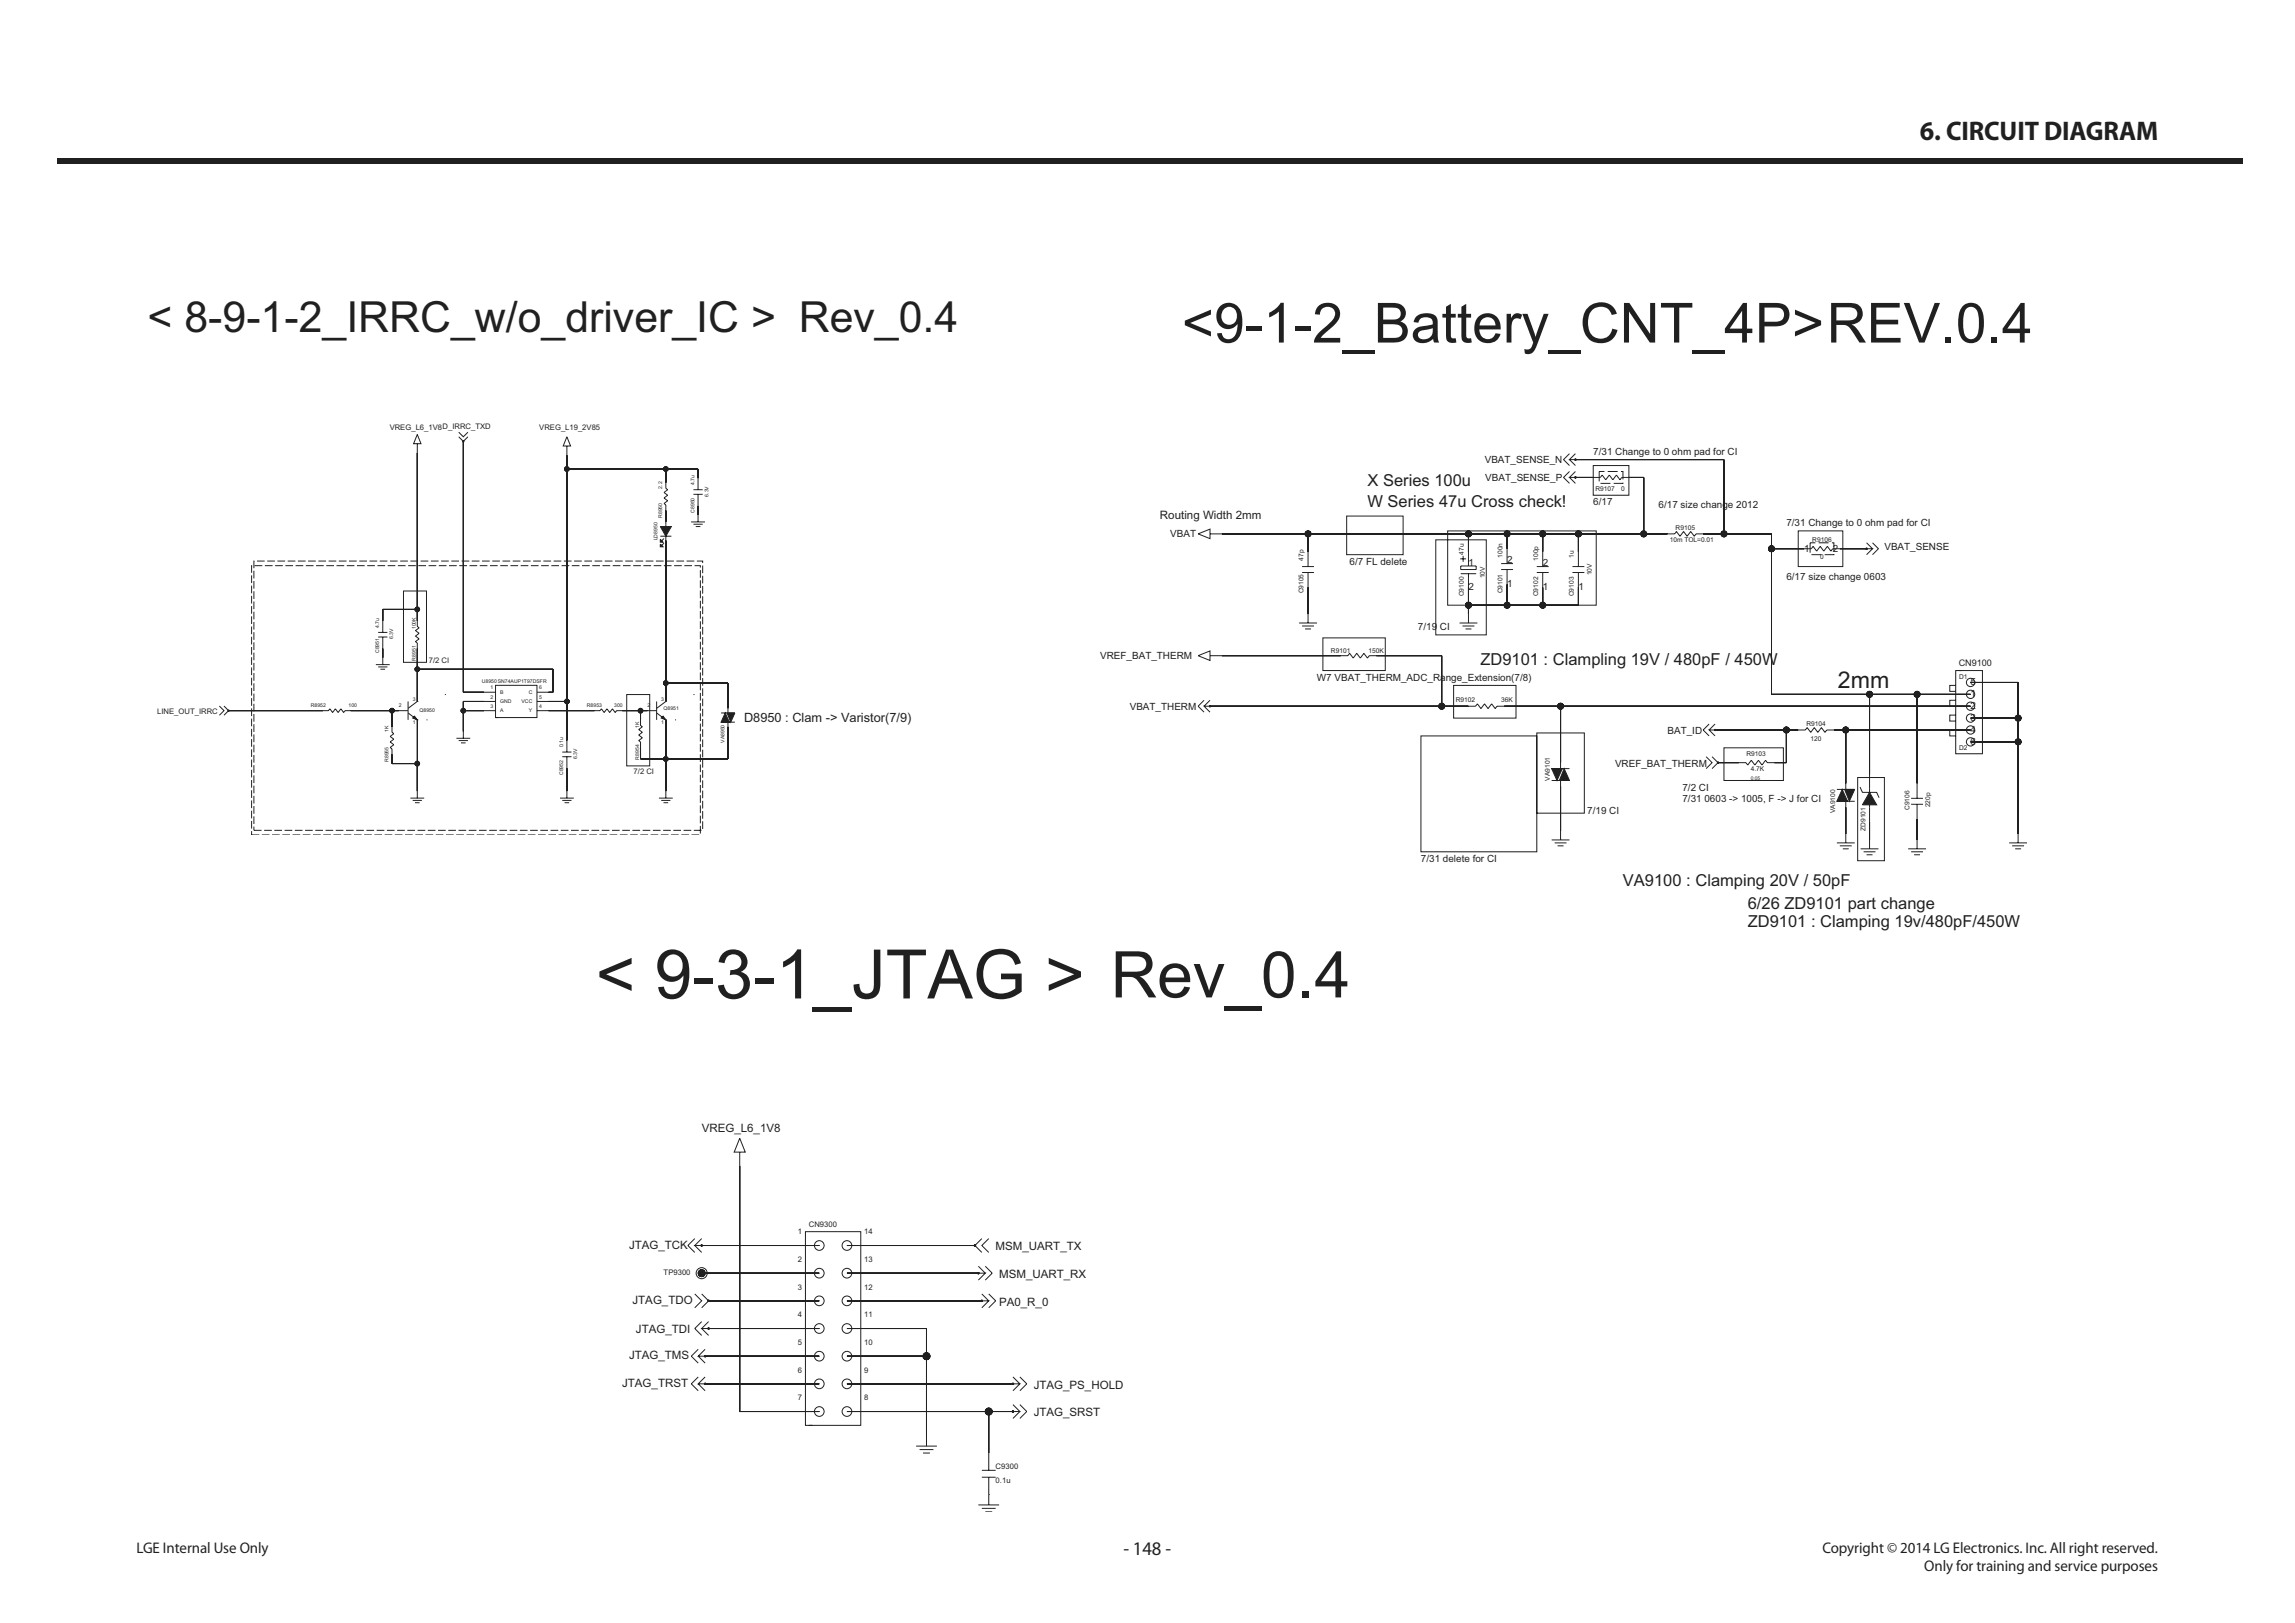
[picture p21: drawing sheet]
<svg xmlns="http://www.w3.org/2000/svg" width="420mm" height="297mm" viewBox="0 0 420 297" stroke-linecap="round" stroke-linejoin="round" font-family="sans-serif">
<defs><g id="words">
<text font-size="12.5" fill="#231f20" x="109" y="182.7">&lt; 9-3-1_JTAG &gt; Rev_0.4</text>
<text font-size="10.1" fill="#231f20" x="216.3" y="62.7">&lt;9-1-2_Battery_CNT_4P&gt;REV.0.4</text>
<text font-size="7.8" fill="#231f20" x="27" y="60.7">&lt; 8-9-1-2_IRRC_w/o_driver_IC &gt; Rev_0.4</text>
<text font-size="4.9" fill="#231f20" x="351.4" y="25.7">6. CIRCUIT DIAGRAM</text>
<text font-size="4.2" fill="#231f20" x="336.4" y="125.9">2mm</text>
<text font-size="3.5" fill="#231f20" x="205.6" y="284.6">- 148 -</text>
<g font-size="3" fill="#231f20">
<text x="250.3" y="89">X Series 100u</text>
<text x="250.3" y="92.8">W Series 47u Cross check!</text>
<text x="270.9" y="121.6">ZD9101 : Clampling 19V / 480pF / 450W</text>
<text x="297" y="162.1">VA9100 : Clamping 20V / 50pF</text>
<text x="319.8" y="166.4">6/26 ZD9101 part change</text>
<text x="319.8" y="169.7">ZD9101 : Clamping 19v/480pF/450W</text>
</g>
<g font-size="2.8" fill="#231f20">
<text x="25" y="284.1">LGE Internal Use Only</text>
<text x="333.5" y="284.1">Copyright © 2014 LG Electronics. Inc. All right reserved.</text>
<text x="352.2" y="287.5">Only for training and service purposes</text>
</g>
<text font-size="2.3" fill="#231f20" x="136.2" y="132.2">D8950 : Clam -&gt; Varistor(7/9)</text>
<g font-size="2.1" fill="#231f20">
<text x="212.3" y="95">Routing Width 2mm</text>
<text x="128.4" y="207.2">VREG_L6_1V8</text>
<text x="115.1" y="228.5">JTAG_TCK</text>
<text x="182.2" y="228.8">MSM_UART_TX</text>
<text x="182.8" y="233.9">MSM_UART_RX</text>
<text x="115.8" y="238.6">JTAG_TDO</text>
<text x="182.8" y="238.9">PA0_R_0</text>
<text x="116.4" y="244">JTAG_TDI</text>
<text x="115.1" y="248.8">JTAG_TMS</text>
<text x="113.9" y="253.8">JTAG_TRST</text>
<text x="189.2" y="254.1">JTAG_PS_HOLD</text>
<text x="189.2" y="259.2">JTAG_SRST</text>
</g>
<g font-size="1.8" fill="#231f20">
<text x="291.6" y="83.2">7/31 Change to 0 ohm pad for CI</text>
<text x="271.7" y="84.7">VBAT_SENSE_N</text>
<text x="271.8" y="88">VBAT_SENSE_P</text>
<text x="291.6" y="92.5">6/17</text>
<text x="303.5" y="93">6/17 size change 2012</text>
<text x="214.2" y="98.3">VBAT</text>
<text x="326.9" y="96.3">7/31 Change to 0 ohm pad for CI</text>
<text x="330.2" y="100.9">1</text>
<text x="335.4" y="100.9">2</text>
<text x="344.9" y="100.6">VBAT_SENSE</text>
<text x="247" y="103.4">6/7 FL delete</text>
<text x="268.7" y="108">2</text>
<text x="268.7" y="103.6">1</text>
<text x="275.8" y="107.5">1</text>
<text x="275.8" y="103.1">2</text>
<text x="282.3" y="108">1</text>
<text x="282.3" y="103.6">2</text>
<text x="288.9" y="108">1</text>
<text x="326.9" y="106.1">6/17 size change 0603</text>
<text x="259.5" y="115.3">7/19 CI</text>
<text x="201.3" y="120.6">VREF_BAT_THERM</text>
<text x="241" y="124.6">W7 VBAT_THERM_ADC_Range_Extension(7/8)</text>
<text x="360.6" y="125.4">5</text>
<text x="206.8" y="130">VBAT_THERM</text>
<text x="360.6" y="131.9">3</text>
<text x="360.6" y="129.7">2</text>
<text x="360.6" y="127.6">1</text>
<text x="305.2" y="134.3">BAT_ID</text>
<text x="360.6" y="134.1">4</text>
<text x="360.6" y="136.3">6</text>
<text x="295.6" y="140.3">VREF_BAT_THERM</text>
<text x="290.5" y="149">7/19 CI</text>
<text x="307.9" y="144.8">7/2 CI</text>
<text x="307.9" y="146.8">7/31 0603 -&gt; 1005, F -&gt; J for CI</text>
<text x="260" y="157.7">7/31 delete for CI</text>
</g>
<text font-size="1.7" fill="#231f20" x="358.5" y="121.9">CN9100</text>
<g font-size="1.4" fill="#231f20">
<text x="71.3" y="78.6">VREG_L6_1V8D_IRRC_TXD</text>
<text x="98.7" y="78.6">VREG_L19_2V85</text>
<text x="78.5" y="121.4">7/2 CI</text>
<text x="28.8" y="130.6">LINE_OUT_IRRC</text>
<text x="116" y="141.6">7/2 CI</text>
<text x="146" y="225.9">1</text>
<text x="148" y="224.5">CN9300</text>
<text x="158.2" y="225.9">14</text>
<text x="121.5" y="233.4">TP9300</text>
<text x="146" y="231">2</text>
<text x="158.2" y="231">13</text>
<text x="146" y="236">3</text>
<text x="158.2" y="236">12</text>
<text x="146" y="241.1">4</text>
<text x="158.2" y="241.1">11</text>
<text x="146" y="251.2">6</text>
<text x="146" y="246.1">5</text>
<text x="158.2" y="251.2">9</text>
<text x="158.2" y="246.1">10</text>
<text x="146" y="256.3">7</text>
<text x="158.2" y="256.3">8</text>
<text x="182.2" y="268.8">C9300</text>
<text x="182.2" y="271.3">0.1u</text>
</g>
<g font-size="1.2" fill="#231f20">
<text x="292" y="89.9">R9107</text>
<text x="296.7" y="89.9">0</text>
<text x="267.9" y="101.5" transform="rotate(-90 267.9 101.5)">47u</text>
<text x="305.6" y="99.1">10m TOL=0.01</text>
<text x="306.6" y="96.9">R9105</text>
<text x="331.7" y="99.1">R9106</text>
<text x="238.5" y="102.6" transform="rotate(-90 238.5 102.6)">47p</text>
<text x="271.7" y="105.9" transform="rotate(-90 271.7 105.9)">10V</text>
<text x="275" y="102" transform="rotate(-90 275 102)">100n</text>
<text x="281.5" y="102.6" transform="rotate(-90 281.5 102.6)">100p</text>
<text x="288" y="102" transform="rotate(-90 288 102)">1u</text>
<text x="291.3" y="105.3" transform="rotate(-90 291.3 105.3)">10V</text>
<text x="333.1" y="102.4">0</text>
<text x="238.5" y="108.6" transform="rotate(-90 238.5 108.6)">C9105</text>
<text x="267.9" y="109.1" transform="rotate(-90 267.9 109.1)">C9100</text>
<text x="275" y="108.6" transform="rotate(-90 275 108.6)">C9101</text>
<text x="281.5" y="109.1" transform="rotate(-90 281.5 109.1)">C9102</text>
<text x="288" y="109.1" transform="rotate(-90 288 109.1)">C9103</text>
<text x="243.6" y="119.4">R9101</text>
<text x="250.4" y="119.4">150K</text>
<text x="358.5" y="124.2">D1</text>
<text x="266.4" y="128.5">R9102</text>
<text x="274.7" y="128.5">36K</text>
<text x="330.6" y="132.8">R9104</text>
<text x="331.3" y="135.5">120</text>
<text x="358.5" y="137.3">D2</text>
<text x="283.7" y="142.8" transform="rotate(-90 283.7 142.8)">VA9101</text>
<text x="319.6" y="138.3">R9103</text>
<text x="320.4" y="141.2">4.7K</text>
<text x="335.8" y="148.8" transform="rotate(-90 335.8 148.8)">VA9100</text>
<text x="349.4" y="148.3" transform="rotate(-90 349.4 148.3)">C9106</text>
<text x="353.2" y="147.7" transform="rotate(-90 353.2 147.7)">220p</text>
<text x="341.4" y="152" transform="rotate(-90 341.4 152)">ZD9101</text>
</g>
<g font-size=".9" fill="#231f20">
<text x="121.2" y="89.4" transform="rotate(-90 121.2 89.4)">2.2</text>
<text x="127.1" y="88.8" transform="rotate(-90 127.1 88.8)">4.7u</text>
<text x="121.2" y="94.8" transform="rotate(-90 121.2 94.8)">R8950</text>
<text x="127.1" y="93.8" transform="rotate(-90 127.1 93.8)">C8950</text>
<text x="129.7" y="90.9" transform="rotate(-90 129.7 90.9)">6.3V</text>
<text x="120.3" y="98.9" transform="rotate(-90 120.3 98.9)">LD8950</text>
<text x="69.4" y="119.5" transform="rotate(-90 69.4 119.5)">C8951</text>
<text x="69.4" y="114.9" transform="rotate(-90 69.4 114.9)">4.7u</text>
<text x="72" y="117" transform="rotate(-90 72 117)">6.3V</text>
<text x="76.1" y="115.2" transform="rotate(-90 76.1 115.2)">100K</text>
<text x="76.1" y="120.9" transform="rotate(-90 76.1 120.9)">R8951</text>
<text x="88.2" y="124.9">U8950 SN74AUP1T97DSFR</text>
<text x="56.9" y="129.5">R8952</text>
<text x="63.8" y="129.5">100</text>
<text x="73" y="129.5">2</text>
<text x="75.5" y="128.2">3</text>
<text x="76.8" y="130.3">Q8950</text>
<text x="89.7" y="126.2">1</text>
<text x="89.7" y="127.9">2</text>
<text x="89.7" y="129.5">3</text>
<text x="91.5" y="127">B</text>
<text x="91.5" y="128.7">GND</text>
<text x="91.5" y="130.4">A</text>
<text x="95.4" y="128.7">VCC</text>
<text x="96.7" y="127">C</text>
<text x="96.8" y="130.4">Y</text>
<text x="98.7" y="127.9">5</text>
<text x="98.7" y="129.5">4</text>
<text x="98.7" y="126.2">6</text>
<text x="107.4" y="129.5">R8953</text>
<text x="112.4" y="129.4">300</text>
<text x="118.5" y="129.5">2</text>
<text x="121" y="128.2">3</text>
<text x="121.4" y="129.9">Q8951</text>
<text x="71.1" y="134" transform="rotate(-90 71.1 134)">1K</text>
<text x="75.5" y="132.4">1</text>
<text x="103.1" y="136.8" transform="rotate(-90 103.1 136.8)">0.1u</text>
<text x="117" y="133.2" transform="rotate(-90 117 133.2)">1K</text>
<text x="121" y="132.4">1</text>
<text x="132.6" y="135.9" transform="rotate(-90 132.6 135.9)">VA8950</text>
<text x="71.1" y="139.4" transform="rotate(-90 71.1 139.4)">R8955</text>
<text x="103.1" y="141.8" transform="rotate(-90 103.1 141.8)">C8952</text>
<text x="105.7" y="138.9" transform="rotate(-90 105.7 138.9)">6.3V</text>
<text x="117" y="139" transform="rotate(-90 117 139)">R8954</text>
<text x="320.4" y="142.7">0.05</text>
</g>
</g></defs>
<path d="M10.4 29h400v1h-400z" fill="#231f20"/>
<path d="M133.2 129.6v.9M133.2 132.2v.8" fill="none" stroke="#231f20" stroke-width=".18"/>
<path d="M133.1 130.5h1.4l-.8 1.7z" fill-rule="evenodd" fill="#231f20"/>
<path d="M133.1 130.5h1.4l-.8 1.7z" fill="none" stroke="#231f20" stroke-width=".18"/>
<path d="M132.7 130.5l.8 1.7h-1.5z" fill-rule="evenodd" fill="#231f20"/>
<g fill="none" stroke="#231f20" stroke-width=".18">
<path d="M76.4 79.5l.6 1.7h-1.3zM103.7 79.9l.7 1.7h-1.3zM76.4 81.2v1.7M103.7 81.6v1.7M121.9 88.4v1l.3 .2-.7 .5 .7 .5-.7 .5 .7 .5-.7 .5 .4 .3v1M126.9 89.6h1.7M126.9 90.5h1.7M127.7 87.5v2.1M127.7 90.5v2.1M59.1 130h1l.3-.3 .5 .7 .5-.7 .5 .7 .5-.7 .5 .7 .2-.4h1.1M71.7 133v1l.4 .3-.7 .5 .7 .5-.7 .5 .7 .5-.7 .5 .3 .2v1M102.9 137.6h1.7"/>
<path d="M102.9 138.5h1.7M103.7 135.5v2.1M103.7 138.5v2.1M118.5 130h1.7M120.2 128.4v3.3M132 130.5h2.5M132 132.2h2.5M132.7 130.5l.8 1.7h-1.5z"/>
</g>
<path d="M121 131.4l.3-.3 .6 .6z" fill-rule="evenodd" fill="#231f20"/>
<g fill="none" stroke="#231f20" stroke-width=".18">
<path d="M69.2 115.7h1.7M69.2 116.6h1.7M70.1 113.6v2.1M70.1 116.6v2.1M68.8 121.6h2.5M69.2 122h1.7M69.6 122.5h.9M70.1 120.4v1.2M73 130h1.7M74.7 128.4v3.3M83.5 135.1h2.6M83.9 135.5h1.7"/>
<path d="M84.4 135.9h.8M84.8 133.8v1.3M120.2 130.5l1.7 1.2M121 131.4l.3-.3 .6 .6zM121.9 128.4h.1M121.9 131.7h.1M121.9 128.4l-1.7 1.2M123.5 131.7h.1M126.9 127.1h.1M75.1 146.1h2.5M75.5 146.5h1.7M75.9 146.9h.9"/>
<path d="M76.4 144.8v1.3M102.5 146.1h2.5M102.9 146.5h1.7M103.3 146.9h.9M103.7 144.8v1.3"/>
</g>
<path d="M75.5 131.4l.4-.3 .5 .6z" fill-rule="evenodd" fill="#231f20"/>
<g fill="none" stroke="#231f20" stroke-width=".18">
<path d="M121.9 95.5v.4M121.9 98.5v.4M126.5 95.5h2.5M126.9 95.9h1.7M127.3 96.4h.9M127.7 94.2v1.3M74.7 130.5l1.7 1.2M75.5 131.4l.4-.3 .5 .6zM76.4 128.4h.1M76.4 131.7h.1M76.4 128.4l-1.7 1.2M78.1 131.7h.1"/>
<path d="M81.4 127.1h.1M88.6 126.7h2.1M88.6 128.4h2.1M88.6 130h2.1M90.7 125.4h7.6v5.9h-7.6zM90.7 131.3h.4M98.3 126.7h2.1M98.3 128.4h2.1M98.3 130h2.1M120.6 146.1h2.5M121 146.5h1.7M121.4 146.9h.9"/>
<path d="M121.9 144.8v1.3"/>
</g>
<path d="M120.8 96.4h2.1l-1 1.7z" fill-rule="evenodd" fill="#231f20"/>
<path d="M120.8 96.4h2.1l-1 1.7zM120.8 98.1h2.1M121.9 95.9v.5M121.9 98v.5" fill="none" stroke="#231f20" stroke-width=".18"/>
<path d="M120.8 98.7l.5 .5h-.5z" fill-rule="evenodd" fill="#231f20"/>
<path d="M120.8 98.7l.5 .5h-.5zM121.5 98.5l-.4 .5" fill="none" stroke="#231f20" stroke-width=".18"/>
<path d="M120.8 99.6l.5 .5h-.5z" fill-rule="evenodd" fill="#231f20"/>
<path d="M120.8 99.6l.5 .5h-.5zM121.5 99.4l-.4 .4M40.1 129.2l.9 .8-.9 .9M41 129.2l.8 .8-.8 .9" fill="none" stroke="#231f20" stroke-width=".18"/>
<circle cx="41.8" cy="130" r=".08" fill="#231f20"/>
<g fill="none" stroke="#231f20" stroke-width=".18">
<path d="M83.9 79.1l.9 .8 .8-.8M83.9 79.9l.9 .9 .8-.9"/>
<circle cx="41.8" cy="130" r=".08"/>
</g>
<circle cx="84.8" cy="80.8" r=".08" fill="#231f20"/>
<g fill="none" stroke="#231f20" stroke-width=".18">
<path d="M76.4 113.6v1l.3 .3-.7 .5 .7 .5-.7 .5 .7 .5-.7 .5 .4 .3v1M108.8 130h1l.3-.3 .5 .7 .5-.7 .5 .7 .5-.7 .5 .7 .2-.4h1.1M117.2 131.7v1l.4 .3-.7 .5 .7 .5-.7 .5 .7 .5-.7 .5 .3 .3v1"/>
<circle cx="84.8" cy="80.8" r=".08"/>
</g>
<path d="M127.7 92.6v1.6z" fill="#231f20"/>
<path d="M127.7 92.6v1.6zM127.7 92.6v1.6M84.8 130h3.8zM84.8 128.4h3.8zM84.8 130h3.8M84.8 128.4h3.8M103.7 140.6v4.2zM103.7 140.6v4.2" fill="none" stroke="#231f20" stroke-width=".18"/>
<path d="M84.8 128.4v1.6z" fill="#231f20"/>
<path d="M84.8 128.4v1.6zM84.8 130v3.8zM84.8 128.4v5.4" fill="none" stroke="#231f20" stroke-width=".18"/>
<circle cx="84.8" cy="130" r=".42" fill="#231f20"/>
<circle cx="84.8" cy="130" r=".42" fill="none" stroke="#231f20" stroke-width=".18"/>
<path d="M70.1 118.7v1.7z" fill="#231f20"/>
<path d="M70.1 118.7v1.7zM70.1 118.7v1.7M71.7 139.7h4.7zM71.7 139.7h4.7M76.4 139.7v5.1zM76.4 131.7v8zM76.4 131.7v13.1" fill="none" stroke="#231f20" stroke-width=".18"/>
<path d="M71.7 138v1.7z" fill="#231f20"/>
<path d="M71.7 138v1.7zM71.7 138v1.7" fill="none" stroke="#231f20" stroke-width=".18"/>
<circle cx="76.4" cy="139.7" r=".42" fill="#231f20"/>
<g fill="none" stroke="#231f20" stroke-width=".18">
<path d="M117.2 136.8v2.1zM117.2 136.8v2.1h16M117.2 138.9h4.7zM121.9 138.9h11.3zM121.9 131.7v7.2zM121.9 138.9v5.9zM121.9 131.7v13.1M133.2 133v5.9zM133.2 133v5.9"/>
<circle cx="76.4" cy="139.7" r=".42"/>
</g>
<circle cx="121.9" cy="138.9" r=".42" fill="#231f20"/>
<g fill="none" stroke="#231f20" stroke-width=".18">
<path d="M76.4 82.9v28.6zM76.4 82.9v30.7M84.8 80.8v45.9zM84.8 80.8v45.9h3.8M70.1 111.5v2.1zM70.1 111.5v2.1M70.1 111.5h6.3zM70.1 111.5h6.3M76.4 111.5v2.1zM84.8 126.7h3.8z"/>
<circle cx="121.9" cy="138.9" r=".42"/>
</g>
<circle cx="76.4" cy="111.5" r=".42" fill="#231f20"/>
<g fill="none" stroke="#231f20" stroke-width=".18">
<path d="M103.7 83.3v2.5zM103.7 85.8v42.6zM103.7 83.3v52.2M103.7 85.8h18.2zM103.7 85.8h24M121.9 85.8v2.6zM121.9 85.8v2.6M121.9 85.8h5.8zM100.4 128.4h3.3zM100.4 128.4h3.3M103.7 128.4v7.1z"/>
<circle cx="76.4" cy="111.5" r=".42"/>
</g>
<path d="M127.7 85.8v1.7z" fill="#231f20"/>
<path d="M127.7 85.8v1.7zM127.7 85.8v1.7" fill="none" stroke="#231f20" stroke-width=".18"/>
<circle cx="103.7" cy="128.4" r=".42" fill="#231f20"/>
<circle cx="103.7" cy="128.4" r=".42" fill="none" stroke="#231f20" stroke-width=".18"/>
<circle cx="103.7" cy="85.8" r=".42" fill="#231f20"/>
<circle cx="103.7" cy="85.8" r=".42" fill="none" stroke="#231f20" stroke-width=".18"/>
<circle cx="121.9" cy="85.8" r=".42" fill="#231f20"/>
<g fill="none" stroke="#231f20" stroke-width=".18">
<path d="M121.9 93.4v2.1zM121.9 98.9v26.1zM121.9 93.4v2.1M121.9 98.9v29.5M41.8 130h17.3zM41.8 130h17.3M121.9 125h11.3zM121.9 125h11.3M121.9 125v3.4zM133.2 125v4.6zM133.2 125v4.6"/>
<circle cx="121.9" cy="85.8" r=".42"/>
</g>
<circle cx="121.9" cy="125" r=".42" fill="#231f20"/>
<circle cx="121.9" cy="125" r=".42" fill="none" stroke="#231f20" stroke-width=".18"/>
<path d="M117.2 130h1.3z" fill="#231f20"/>
<path d="M113.9 130h3.3zM113.9 130h4.6M117.2 130h1.3z" fill="none" stroke="#231f20" stroke-width=".18"/>
<path d="M117.2 130v1.7z" fill="#231f20"/>
<path d="M117.2 130v1.7zM117.2 130v1.7" fill="none" stroke="#231f20" stroke-width=".18"/>
<circle cx="117.2" cy="130" r=".42" fill="#231f20"/>
<g fill="none" stroke="#231f20" stroke-width=".18">
<path d="M76.4 122.5v5.9zM76.4 122.5v5.9M100.4 130h8.4zM100.4 130h8.4"/>
<circle cx="117.2" cy="130" r=".42"/>
</g>
<path d="M100.4 126.7h.8z" fill="#231f20"/>
<path d="M76.4 118.7v3.8zM76.4 118.7v3.8h24.8M76.4 122.5h24.8zM100.4 126.7h.8zM100.4 126.7h.8M101.2 122.5v4.2zM101.2 122.5v4.2" fill="none" stroke="#231f20" stroke-width=".18"/>
<circle cx="76.4" cy="122.5" r=".42" fill="#231f20"/>
<g fill="none" stroke="#231f20" stroke-width=".18">
<path d="M71.7 130v3zM71.7 130v3"/>
<circle cx="76.4" cy="122.5" r=".42"/>
</g>
<path d="M71.7 130h1.3z" fill="#231f20"/>
<path d="M64.2 130h7.5zM64.2 130h8.8M71.7 130h1.3z" fill="none" stroke="#231f20" stroke-width=".18"/>
<circle cx="71.7" cy="130" r=".42" fill="#231f20"/>
<g fill="none" stroke="#231f20" stroke-width=".18">
<path d="M73.8 108.1h4.3v13.1h-4.3zM114.7 127.1h4.2v13.1h-4.2zM147.4 225.4h10.1v35.4h-10.1zM127.8 246.9l-1.3 1.3 1.3 1.2M127.8 248.2l1.2 1.2M129 246.9l-1.2 1.3h1.2M129 248.2h.1M148 260.8h.7M179 275.4h3.8M179.7 269.1h2.5M179.7 270.3h2.5M179.7 276h2.5"/>
<path d="M180.3 276.7h1.3M180.9 265.9v3.2M180.9 270.3v5.1"/>
<circle cx="71.7" cy="130" r=".42"/>
<circle cx="149.9" cy="238" r=".89"/>
<circle cx="149.9" cy="227.9" r=".89"/>
<circle cx="149.9" cy="233" r=".89"/>
<circle cx="155" cy="238" r=".89"/>
<circle cx="155" cy="227.9" r=".89"/>
<circle cx="155" cy="233" r=".89"/>
<circle cx="149.9" cy="258.3" r=".89"/>
<circle cx="149.9" cy="243.1" r=".89"/>
<circle cx="149.9" cy="248.2" r=".89"/>
<circle cx="149.9" cy="253.2" r=".89"/>
<circle cx="155" cy="258.3" r=".89"/>
<circle cx="155" cy="243.1" r=".89"/>
<circle cx="155" cy="248.2" r=".89"/>
<circle cx="155" cy="253.2" r=".89"/>
</g>
<path d="M46 103.5h82.2v49.3h-82.2zM46.5 102.7h82.1v49.2h-82.1z" fill="none" stroke="#231f20" stroke-width=".18" stroke-dasharray="1.4 .5" stroke-linecap="butt"/>
<circle cx="129" cy="248.2" r=".13" fill="#231f20"/>
<g fill="none" stroke="#231f20" stroke-width=".18">
<path d="M128.4 241.8l-1.3 1.3 1.3 1.3M128.4 243.1l1.3 1.3M129.7 241.8l-1.3 1.3h1.3M129.7 243.1h.1"/>
<circle cx="129" cy="248.2" r=".13"/>
</g>
<circle cx="129.7" cy="243.1" r=".13" fill="#231f20"/>
<g fill="none" stroke="#231f20" stroke-width=".18">
<path d="M179 233h1.3l-1.3 1.3M179 233h.1M179 231.7l1.3 1.3M180.3 231.7l1.3 1.3-1.3 1.3"/>
<circle cx="129.7" cy="243.1" r=".13"/>
</g>
<circle cx="179" cy="233" r=".13" fill="#231f20"/>
<g fill="none" stroke="#231f20" stroke-width=".18">
<path d="M185.4 257l1.2 1.3h-1.2M185.4 258.3h.1M186.6 257l1.3 1.3-1.3 1.3M186.6 258.3l-1.2 1.3"/>
<circle cx="179" cy="233" r=".13"/>
</g>
<circle cx="185.4" cy="258.3" r=".13" fill="#231f20"/>
<g fill="none" stroke="#231f20" stroke-width=".18">
<path d="M127.1 236.8l1.3 1.2-1.3 1.3M128.4 236.8l1.3 1.2-1.3 1.3"/>
<circle cx="185.4" cy="258.3" r=".13"/>
</g>
<circle cx="129.7" cy="238" r=".13" fill="#231f20"/>
<g fill="none" stroke="#231f20" stroke-width=".18">
<path d="M127.8 252l-1.3 1.2 1.3 1.3M127.8 253.2l1.2 1.3M129 252l-1.2 1.2h1.2M129 253.2h.1"/>
<circle cx="129.7" cy="238" r=".13"/>
</g>
<circle cx="129" cy="253.2" r=".13" fill="#231f20"/>
<g fill="none" stroke="#231f20" stroke-width=".18">
<path d="M185.4 253.2h1.2l-1.2 1.3M185.4 253.2h.1M185.4 252l1.2 1.2M186.6 252l1.3 1.2-1.3 1.3"/>
<circle cx="129" cy="253.2" r=".13"/>
</g>
<circle cx="185.4" cy="253.2" r=".13" fill="#231f20"/>
<g fill="none" stroke="#231f20" stroke-width=".18">
<path d="M179.7 226.7l-1.3 1.2 1.3 1.3M180.9 226.7l-1.2 1.2 1.2 1.3M167.7 264.6h3.8M168.3 265.3h2.5M168.9 265.9h1.3M169.6 262.7v1.9"/>
<circle cx="185.4" cy="253.2" r=".13"/>
</g>
<circle cx="178.4" cy="227.9" r=".13" fill="#231f20"/>
<g fill="none" stroke="#231f20" stroke-width=".18">
<path d="M128.4 233h.1M128.4 232.6v.6"/>
<circle cx="178.4" cy="227.9" r=".13"/>
</g>
<circle cx="128.4" cy="233" r=".63" fill="#231f20"/>
<g fill="none" stroke="#231f20" stroke-width=".18">
<path d="M127.1 226.7l-1.2 1.2 1.2 1.3M127.1 227.9l1.3 1.3M128.4 226.7l-1.3 1.2h1.3M128.4 227.9h.1"/>
<circle cx="128.4" cy="233" r=".63"/>
<circle cx="128.4" cy="233" r="1.01"/>
</g>
<circle cx="128.4" cy="227.9" r=".13" fill="#231f20"/>
<g fill="none" stroke="#231f20" stroke-width=".18">
<path d="M135.4 208.3l1 2.5h-2zM135.4 210.8v2.6M179.7 238h1.2l-1.2 1.3M179.7 238h.1M179.7 236.8l1.2 1.2M180.9 236.8l1.3 1.2-1.3 1.3"/>
<circle cx="128.4" cy="227.9" r=".13"/>
</g>
<circle cx="179.7" cy="238" r=".13" fill="#231f20"/>
<g fill="none" stroke="#231f20" stroke-width=".18">
<path d="M155 243.1h14.6zM155 248.2h14.6zM155 243.1h14.6M155 248.2h14.6M169.6 248.2v14.5zM169.6 243.1v5.1zM169.6 243.1v19.6"/>
<circle cx="179.7" cy="238" r=".13"/>
</g>
<circle cx="169.6" cy="248.2" r=".63" fill="#231f20"/>
<g fill="none" stroke="#231f20" stroke-width=".18">
<path d="M135.4 213.4v44.9zM135.4 213.4v44.9h14.5M128.4 227.9h21.5zM128.4 227.9h21.5M129.7 238h20.2zM129.7 238h20.2M155 227.9h23.4zM155 227.9h23.4M155 233h24zM155 233h24M155 238h24.7zM155 238h24.7"/>
<path d="M129 248.2h20.9zM129 253.2h20.9zM129 248.2h20.9M129 253.2h20.9M129.7 243.1h20.2zM129.7 243.1h20.2M135.4 258.3h14.5zM155 253.2h30.4zM155 253.2h30.4M155 258.3h25.9zM155 258.3h30.4M180.9 258.3h4.5z"/>
<path d="M180.9 258.3v7.6zM180.9 258.3v7.6M180.9 273.5h.1"/>
<circle cx="169.6" cy="248.2" r=".63"/>
</g>
<circle cx="180.9" cy="258.3" r=".63" fill="#231f20"/>
<g fill="none" stroke="#231f20" stroke-width=".18">
<path d="M318.2 139.6h1.3l.3 .4 .7-.9 .7 .9 .6-.9 .7 .9 .6-.9 .3 .5h1.3M329.1 133.6h1.3l.3-.5 .7 .9 .6-.9 .7 .9 .6-.9 .7 .9 .3-.4h1.3M337.8 143.4v1.1M337.8 146.6v1.1M349.2 155.3h3.3M349.8 146.1h2.1M349.8 147.2h2.1M349.8 155.9h2.1M350.3 156.4h1.1M350.8 143.4v2.7M350.8 147.2v2.7M350.8 153.7v1.6"/>
<path d="M128.4 233h21.5zM128.4 233h21.5"/>
<circle cx="180.9" cy="258.3" r=".63"/>
</g>
<path d="M337.6 144.5h1.8l-1 2.1z" fill-rule="evenodd" fill="#231f20"/>
<path d="M337.6 144.5h1.8l-1 2.1z" fill="none" stroke="#231f20" stroke-width=".18"/>
<path d="M337.1 144.5l1 2.1h-1.9z" fill-rule="evenodd" fill="#231f20"/>
<path d="M285.6 139.6v1.1M285.6 142.8v1.1M336.2 144.5h3.2M336.2 146.6h3.2M337.1 144.5l1 2.1h-1.9z" fill="none" stroke="#231f20" stroke-width=".18"/>
<path d="M286.2 140.7l1 2.1h-1.8z" fill-rule="evenodd" fill="#231f20"/>
<path d="M286.2 140.7l1 2.1h-1.8z" fill="none" stroke="#231f20" stroke-width=".18"/>
<path d="M284 140.7h1.9l-1 2.1z" fill-rule="evenodd" fill="#231f20"/>
<path d="M312.8 132.5l-1.1 1.1 1.1 1.1M313.9 133.6h-1.1l1.1 1.1M313.9 133.6h.1M313.9 132.5l-1.1 1.1M284 140.7h1.9l-1 2.1zM284 142.8h3.2M284 140.7h3.2" fill="none" stroke="#231f20" stroke-width=".18"/>
<circle cx="313.9" cy="133.6" r=".11" fill="#231f20"/>
<g fill="none" stroke="#231f20" stroke-width=".18">
<path d="M287.2 86.3l-1.1 1.1 1.1 1.1M287.2 87.4l1.1 1.1M288.3 86.3l-1.1 1.1h1.1M288.3 87.4h.1"/>
<circle cx="313.9" cy="133.6" r=".11"/>
</g>
<circle cx="288.3" cy="87.4" r=".11" fill="#231f20"/>
<g fill="none" stroke="#231f20" stroke-width=".18">
<path d="M287.2 83l-1.1 1.1 1.1 1.1M287.2 84.1l1.1 1.1M288.3 83l-1.1 1.1h1.1M288.3 84.1h.1"/>
<circle cx="288.3" cy="87.4" r=".11"/>
</g>
<circle cx="288.3" cy="84.1" r=".11" fill="#231f20"/>
<g fill="none" stroke="#231f20" stroke-width=".18">
<path d="M219.3 97.7l2.1-.9v1.8zM221.4 97.7h2.2M291.6 87.4h1.3M296.8 87.4h1.3M341.6 99.3l1.1 1.1M342.7 99.3l1.1 1.1-1.1 1.1M237.7 114h3.3M238.3 103.7h2.2M238.3 104.8h2.2M238.3 114.6h2.2M238.8 115.1h1.1M239.4 101v2.7"/>
<path d="M239.4 104.8v2.7M239.4 112.4v1.6M330.2 100.4h1.3M335.4 100.4h1.3M341.6 100.4h1.1l-1.1 1.1M341.6 100.4h.1M268.7 129.2h1.3l.4-.4 .6 .9 .7-.9 .6 .9 .7-.9 .6 .9 .4-.5h1.3M357.9 122.7h4.9v15.2h-4.9zM357.9 125.4h-1.1v1.1h1.1M357.9 128.1h-1.1v1.1h1.1M357.9 130.9h-1.1v1.1h1.1M357.9 133.6h-1.1v1.1h1.1"/>
<path d="M358.4 122.7h.6M360.6 133.6h.1M336.2 154.2h3.2M336.7 154.8h2.2M337.2 155.3h1.1M337.8 152.6v1.6"/>
<circle cx="288.3" cy="84.1" r=".11"/>
<circle cx="360.6" cy="124.9" r=".76"/>
<circle cx="360.6" cy="133.6" r=".76"/>
<circle cx="360.6" cy="129.2" r=".76"/>
<circle cx="360.6" cy="127.1" r=".76"/>
<circle cx="360.6" cy="135.8" r=".76"/>
<circle cx="360.6" cy="131.4" r=".76"/>
</g>
<g fill="none" stroke="#231f20" stroke-width=".18" stroke-dasharray="1.8 .6" stroke-linecap="butt">
<path d="M292.7 86.3v2.2h4.3v-2.2h-4.3M292.9 87.4l.3-.5M293.2 86.9l.3 .5M293.5 87.4l.4 .4M293.9 87.8l.3-.4M294.2 87.4l.3-.5M294.5 86.9l.3 .5M294.8 87.4l.4 .4M295.2 87.8l.3-.4M295.5 87.4l.3-.5M295.8 86.9l.3 .5M296.1 87.4l.4 .4"/>
<path d="M296.5 87.8l.3-.4M331.3 99.3v2.2h4.3v-2.2h-4.3M331.8 100l.3 .4M333.1 100l.3 .4M334.4 100l.3 .4M331.5 100.4l.3-.4M332.1 100.4l.4 .5M332.5 100.9l.3-.5M332.8 100.4l.3-.4M333.4 100.4l.4 .5M333.8 100.9l.3-.5M334.1 100.4l.3-.4"/>
<path d="M334.7 100.4l.4 .5M335.1 100.9l.3-.5"/>
</g>
<circle cx="341.6" cy="100.4" r=".11" fill="#231f20"/>
<g fill="none" stroke="#231f20" stroke-width=".18">
<path d="M312.2 138.5l1.1 1.1-1.1 1.1M313.3 138.5l1.1 1.1-1.1 1.1"/>
<circle cx="341.6" cy="100.4" r=".11"/>
</g>
<circle cx="314.4" cy="139.6" r=".11" fill="#231f20"/>
<g fill="none" stroke="#231f20" stroke-width=".18">
<path d="M219.3 120l2.1-.9v1.8zM221.4 120h2.2M220.3 128.1l-1 1.1 1 1.1M221.4 129.2h-1.1l1.1 1.1M221.4 129.2h.1M221.4 128.1l-1.1 1.1"/>
<circle cx="314.4" cy="139.6" r=".11"/>
</g>
<circle cx="221.4" cy="129.2" r=".11" fill="#231f20"/>
<g fill="none" stroke="#231f20" stroke-width=".18">
<path d="M305.2 97.7h1.3l.3-.4 .7 .8 .6-.8 .7 .8 .6-.8 .7 .8 .3-.4h1.3M267.1 114h3.3M267.7 114.6h2.1M268.2 115.1h1.1M268.7 112.4v1.6M274.7 103.1h2.2M274.7 104.2h2.2M275.8 100.4v2.7M275.8 104.2v2.7M281.2 103.7h2.2M281.2 104.8h2.2M282.3 101v2.7"/>
<path d="M282.3 104.8v2.7M287.8 103.7h2.1M287.8 104.8h2.1M288.9 101v2.7M288.9 104.8v2.7M284 153.7h3.2M284.5 154.2h2.2M285 154.8h1.1M285.6 152.1v1.6M340.5 155.3h3.3M341.1 155.9h2.1M341.6 156.4h1.1"/>
<path d="M342.1 141.7v2.6M342.1 147.8v2.6M342.1 153.7v1.6M367.7 154.2h3.3M368.2 154.8h2.2M368.8 155.3h1.1M369.3 152.6v1.6"/>
<circle cx="221.4" cy="129.2" r=".11"/>
</g>
<path d="M342.1 145l1.3 2.3h-2.6z" fill-rule="evenodd" fill="#231f20"/>
<g fill="none" stroke="#231f20" stroke-width=".18">
<path d="M245.4 120h1.3l.3-.4 .6 .8 .7-.8 .6 .8 .7-.8 .7 .8 .3-.4h1.3M267.2 102.3h1.1M267.3 103.6h2.9v.6h-2.9zM267.3 105h2.9M267.8 101.7v1.1M268.7 107.5v3.2zM268.7 101v2.6M268.7 105v5.7M275.8 106.9v3.8zM275.8 106.9v3.8M282.3 110.7h6.6zM282.3 110.7h6.6"/>
<path d="M288.9 107.5v3.2zM288.9 107.5v3.2M340.4 144l.4 1h2.6l.5 1M342.1 145l1.3 2.3h-2.6zM342.1 144.3v.7M342.1 147.3v.5"/>
</g>
<path d="M268.7 110.7v1.7z" fill="#231f20"/>
<path d="M268.7 110.7h7.1zM268.7 110.7h13.6M268.7 110.7v1.7zM268.7 110.7v1.7M275.8 110.7h6.5zM282.3 107.5v3.2zM282.3 107.5v3.2" fill="none" stroke="#231f20" stroke-width=".18"/>
<circle cx="268.7" cy="110.7" r=".54" fill="#231f20"/>
<circle cx="268.7" cy="110.7" r=".54" fill="none" stroke="#231f20" stroke-width=".18"/>
<circle cx="275.8" cy="110.7" r=".54" fill="#231f20"/>
<circle cx="275.8" cy="110.7" r=".54" fill="none" stroke="#231f20" stroke-width=".18"/>
<circle cx="282.3" cy="110.7" r=".54" fill="#231f20"/>
<g fill="none" stroke="#231f20" stroke-width=".18">
<path d="M360.6 124.9h8.7zM360.6 131.4h8.7zM360.6 135.8h8.7zM360.6 124.9h8.7M360.6 131.4h8.7M360.6 135.8h8.7M369.3 135.8v16.8zM369.3 124.9v6.5zM369.3 131.4v4.4zM369.3 124.9v27.7M285.6 143.9v8.2zM285.6 143.9v8.2"/>
<circle cx="282.3" cy="110.7" r=".54"/>
</g>
<circle cx="369.3" cy="131.4" r=".54" fill="#231f20"/>
<circle cx="369.3" cy="131.4" r=".54" fill="none" stroke="#231f20" stroke-width=".18"/>
<circle cx="369.3" cy="135.8" r=".54" fill="#231f20"/>
<g fill="none" stroke="#231f20" stroke-width=".18">
<path d="M223.6 97.7h15.8zM223.6 97.7h81.6M239.4 97.7h29.3zM239.4 97.7v3.3zM239.4 97.7v3.3M268.7 97.7h7.1zM268.7 97.7v3.3zM268.7 97.7v3.3M275.8 97.7h6.5zM275.8 97.7v2.7zM275.8 97.7v2.7M282.3 97.7h6.6z"/>
<path d="M282.3 97.7v3.3zM282.3 97.7v3.3M288.3 87.4h3.3zM288.3 87.4h3.3M288.9 97.7h11.9zM288.9 97.7v3.3zM288.9 97.7v3.3M298.1 87.4h2.7zM298.1 87.4h2.7M300.8 97.7h4.4zM300.8 87.4v10.3zM300.8 87.4v10.3"/>
<path d="M223.6 120h21.8zM223.6 120h21.8M239.4 107.5v4.9zM239.4 107.5v4.9M336.7 100.4h4.9zM336.7 100.4h4.9M314.4 139.6h3.8zM314.4 139.6h3.8M337.8 147.7v4.9zM337.8 147.7v4.9M342.1 150.4v3.3zM342.1 150.4v3.3"/>
<path d="M350.8 149.9v3.8zM350.8 149.9v3.8"/>
<circle cx="369.3" cy="135.8" r=".54"/>
</g>
<circle cx="239.4" cy="97.7" r=".54" fill="#231f20"/>
<circle cx="239.4" cy="97.7" r=".54" fill="none" stroke="#231f20" stroke-width=".18"/>
<circle cx="268.7" cy="97.7" r=".54" fill="#231f20"/>
<circle cx="268.7" cy="97.7" r=".54" fill="none" stroke="#231f20" stroke-width=".18"/>
<circle cx="275.8" cy="97.7" r=".54" fill="#231f20"/>
<circle cx="275.8" cy="97.7" r=".54" fill="none" stroke="#231f20" stroke-width=".18"/>
<circle cx="282.3" cy="97.7" r=".54" fill="#231f20"/>
<circle cx="282.3" cy="97.7" r=".54" fill="none" stroke="#231f20" stroke-width=".18"/>
<circle cx="300.8" cy="97.7" r=".54" fill="#231f20"/>
<circle cx="300.8" cy="97.7" r=".54" fill="none" stroke="#231f20" stroke-width=".18"/>
<circle cx="288.9" cy="97.7" r=".54" fill="#231f20"/>
<g fill="none" stroke="#231f20" stroke-width=".18">
<path d="M313.9 133.6h13zM313.9 133.6h15.2M324.7 139.6h2.2zM324.7 139.6h2.2M326.9 133.6v6zM326.9 133.6v6M326.9 133.6h2.2z"/>
<circle cx="288.9" cy="97.7" r=".54"/>
</g>
<circle cx="326.9" cy="133.6" r=".54" fill="#231f20"/>
<g fill="none" stroke="#231f20" stroke-width=".18">
<path d="M251.9 120h11.9zM251.9 120h11.9M263.8 120v9.2zM263.8 120v9.2M221.4 129.2h42.4zM221.4 129.2h47.3M263.8 129.2h4.9z"/>
<circle cx="326.9" cy="133.6" r=".54"/>
</g>
<circle cx="263.8" cy="129.2" r=".54" fill="#231f20"/>
<g fill="none" stroke="#231f20" stroke-width=".18">
<path d="M335.6 133.6h2.2zM335.6 133.6h25M337.8 133.6v9.8zM337.8 133.6v9.8M337.8 133.6h22.8z"/>
<circle cx="263.8" cy="129.2" r=".54"/>
</g>
<circle cx="337.8" cy="133.6" r=".54" fill="#231f20"/>
<g fill="none" stroke="#231f20" stroke-width=".18">
<path d="M275.3 129.2h10.3zM275.3 129.2h85.3M285.6 129.2h75zM285.6 129.2v10.4zM285.6 129.2v10.4"/>
<circle cx="337.8" cy="133.6" r=".54"/>
</g>
<circle cx="285.6" cy="129.2" r=".54" fill="#231f20"/>
<g fill="none" stroke="#231f20" stroke-width=".18">
<path d="M288.3 84.1h27.2zM288.3 84.1h27.2M311.7 97.7h3.8zM311.7 97.7h12.5M315.5 84.1v13.6zM315.5 84.1v13.6M315.5 97.7h8.7zM324.2 97.7v2.7zM324.2 97.7v29.4h36.4M324.2 100.4v26.7zM324.2 100.4h6zM324.2 100.4h6"/>
<path d="M324.2 127.1h17.9zM342.1 127.1v14.6zM342.1 127.1v14.6M342.1 127.1h8.7zM350.8 127.1v16.3zM350.8 127.1v16.3M350.8 127.1h9.8z"/>
<circle cx="285.6" cy="129.2" r=".54"/>
</g>
<circle cx="350.8" cy="127.1" r=".54" fill="#231f20"/>
<circle cx="350.8" cy="127.1" r=".54" fill="none" stroke="#231f20" stroke-width=".18"/>
<circle cx="342.1" cy="127.1" r=".54" fill="#231f20"/>
<circle cx="342.1" cy="127.1" r=".54" fill="none" stroke="#231f20" stroke-width=".18"/>
<circle cx="324.2" cy="100.4" r=".54" fill="#231f20"/>
<circle cx="324.2" cy="100.4" r=".54" fill="none" stroke="#231f20" stroke-width=".18"/>
<circle cx="315.5" cy="97.7" r=".54" fill="#231f20"/>
<g fill="none" stroke="#231f20" stroke-width=".18">
<path d="M246.4 94.4h10.4v7.1h-10.4zM262.8 98.8h9.2v17.4h-9.2zM264.9 97.2h27.2v13.5h-27.2zM291.6 85.2h6.5v5.4h-6.5zM329.1 97.2h8.1v6.5h-8.1zM242.1 116.7h11.4v6h-11.4zM260 134.7h21.2v21.2h-21.2zM266 125.4h11.4v6h-11.4zM281.2 134.1h8.7v14.7h-8.7zM315.5 136.8h10.9v6h-10.9zM340 142.3h4.9v15.2h-4.9z"/>
<circle cx="315.5" cy="97.7" r=".54"/>
</g>
<use href="#words"/>
</svg>
